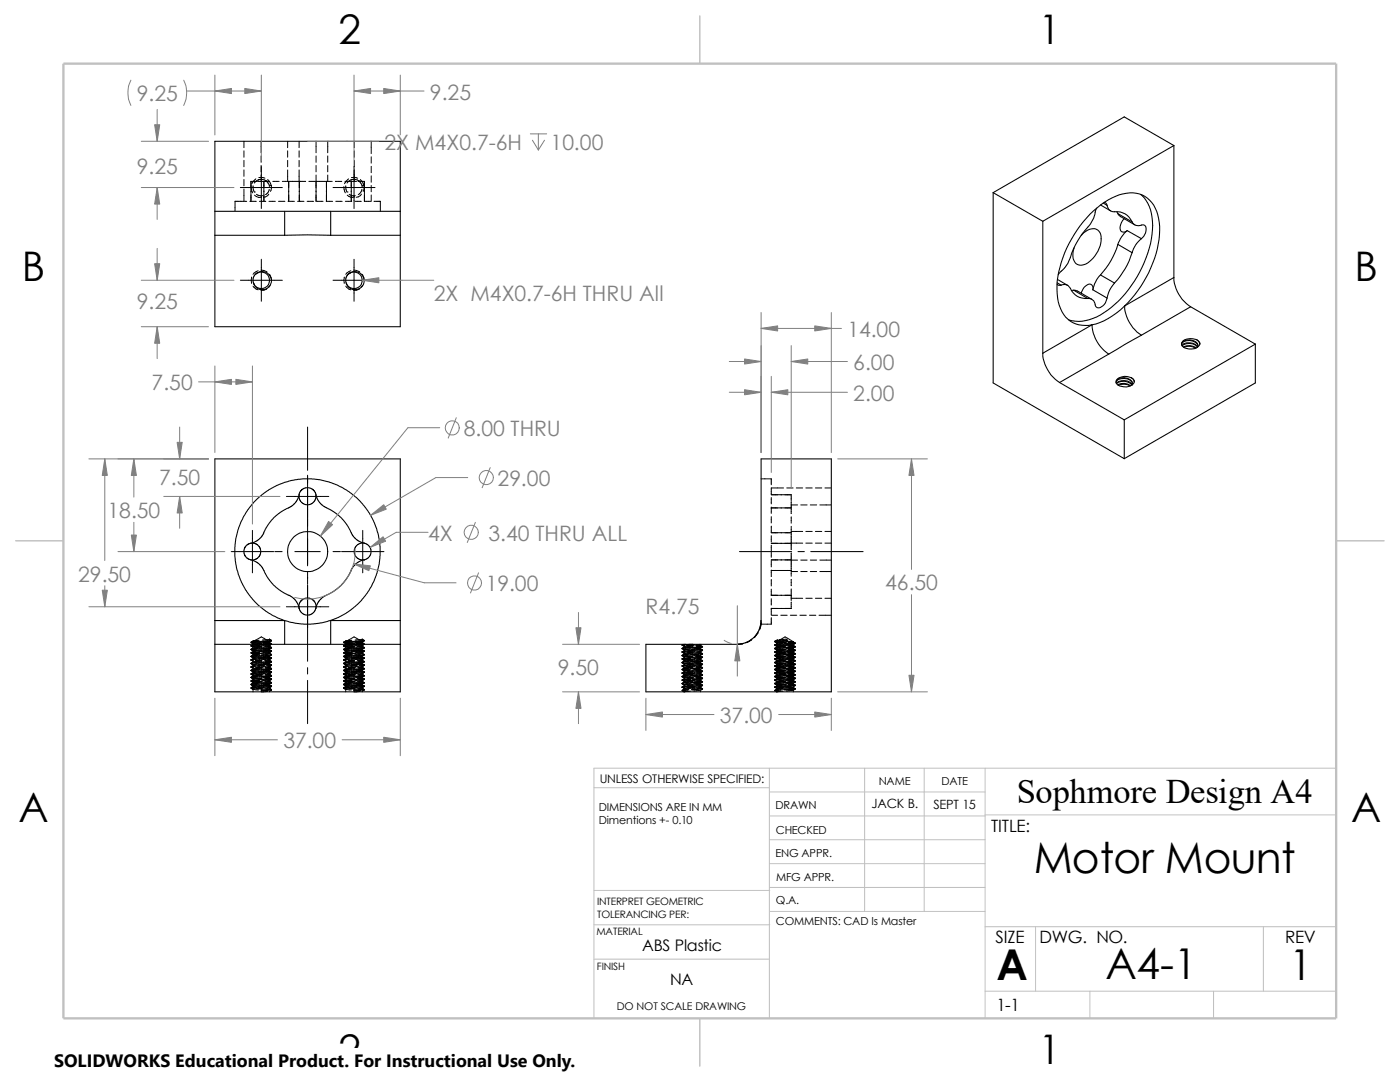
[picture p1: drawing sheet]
<svg xmlns="http://www.w3.org/2000/svg" width="279mm" height="216mm" viewBox="0 0 279 216" stroke-linecap="round" stroke-linejoin="round" font-family="sans-serif">
<defs><g id="words">
<g font-size="8.5">
<text x="206.3" y="174.1">Motor Mount</text>
<text x="198.8" y="195.5">A</text>
<text x="220.6" y="195.3">A4-1</text>
<text x="257.3" y="195.5">1</text>
</g>
<g font-size="8.1">
<text x="67.6" y="8.8">2</text>
<text x="207.3" y="8.8">1</text>
<text x="4.4" y="56.1">B</text>
<text x="270.3" y="56.1">B</text>
<text x="3.7" y="164.1">A</text>
<text x="269.6" y="164.1">A</text>
<text x="67.6" y="212.3">2</text>
<text x="207.3" y="212.3">1</text>
</g>
<text font-size="6.9" x="202.9" y="160.1">Sophmore Design A4</text>
<g font-size="4.2" fill="#808080">
<text x="27.3" y="20.2">9.25</text>
<text x="85.8" y="19.9">9.25</text>
<text x="76.7" y="29.8">2X M4X0.7-6H</text>
<text x="109.9" y="29.8">10.00</text>
<text x="27.3" y="34.8">9.25</text>
<text x="27.3" y="61.7">9.25</text>
<text x="86.6" y="60.1">2X M4X0.7-6H THRU All</text>
<text x="169.1" y="67.2">14.00</text>
<text x="30.3" y="77.9">7.50</text>
<text x="170.3" y="73.8">6.00</text>
<text x="170.3" y="79.9">2.00</text>
<text x="92.5" y="87">8.00 THRU</text>
<text x="31.7" y="96.8">7.50</text>
<text x="99.3" y="96.9">29.00</text>
<text x="21.5" y="103.4">18.50</text>
<text x="85.4" y="107.9">4X</text>
<text x="97.5" y="107.9">3.40 THRU ALL</text>
<text x="15.6" y="116">29.50</text>
<text x="96.9" y="117.9">19.00</text>
<text x="176.6" y="117.8">46.50</text>
<text x="128.9" y="122.5">R4.75</text>
<text x="111.3" y="134.7">9.50</text>
<text x="56.5" y="149.3">37.00</text>
<text x="143.7" y="144.3">37.00</text>
</g>
<text font-size="3.6" x="10.8" y="213">SOLIDWORKS Educational Product. For Instructional Use Only.</text>
<g font-size="3.4">
<text x="197.8" y="166">TITLE:</text>
<text x="198.7" y="188.1">SIZE</text>
<text x="207.5" y="188.1">DWG. NO.</text>
<text x="256.5" y="188.2">REV</text>
<text x="198.8" y="201.7">1-1</text>
</g>
<g font-size="3.2">
<text x="128.1" y="189.8">ABS Plastic</text>
<text x="133.7" y="196.6">NA</text>
</g>
<g font-size="2.5">
<text x="173.9" y="161.3">JACK B.</text>
<text x="186.3" y="161.4">SEPT 15</text>
</g>
<text font-size="2.4" x="119.7" y="156.2">UNLESS OTHERWISE SPECIFIED:</text>
<g font-size="2.2">
<text x="119.5" y="161.8">DIMENSIONS ARE IN MM</text>
<text x="154.8" y="161.5">DRAWN</text>
<text x="175.4" y="156.7">NAME</text>
<text x="187.9" y="156.7">DATE</text>
<text x="119.5" y="164.4">Dimentions +- 0.10</text>
<text x="154.8" y="166.3">CHECKED</text>
<text x="154.8" y="171">ENG APPR.</text>
<text x="154.9" y="175.7">MFG APPR.</text>
<text x="154.9" y="180.5">Q.A.</text>
<text x="154.9" y="184.7">COMMENTS: CAD Is Master</text>
</g>
<text font-size="2.1" x="123.1" y="201.6">DO NOT SCALE DRAWING</text>
<g font-size="2">
<text x="119.2" y="180.6">INTERPRET GEOMETRIC</text>
<text x="119.2" y="183.1">TOLERANCING PER:</text>
<text x="119" y="186.6">MATERIAL</text>
<text x="119.1" y="193.5">FINISH</text>
</g>
</g></defs>
<g fill="none" stroke="#c0c0c0" stroke-width=".2">
<path d="M118.5 157.2h35M153.5 153.3v49.9M153.5 158h43.1M172.6 153.3v28.6M184.4 153.3v28.6M196.6 153.3v49.9M266.7 153.3h-148.2v49.9M118.5 177.7h35.1M153.5 167.6h43.1M153.5 162.8h43.1M153.5 172.3h43.1M153.5 177.1h43.1"/>
<path d="M196.6 162.6h70.1M118.5 191.4h35M118.5 184.5h35.1M153.6 181.9h43M196.6 197.8h70.1M196.6 184.9h70.1M206.7 184.9v12.9M217.5 197.8v5.4M242.2 197.8v5.4M252.1 184.9v12.9"/>
</g>
<path d="M139.7 3.2v9.5M3.1 107.9h9.6M266.7 107.9h9.5M139.7 203.2v9.5" fill="none" stroke="#c0c0c0" stroke-width=".21"/>
<path d="M12.7 12.7h254v190.5h-254z" fill="none" stroke="#c0c0c0" stroke-width=".47"/>
<g fill="none" stroke="#000" stroke-width=".2">
<path d="M48 37.4h8.3M48.7 28.2v1.3M48.7 30.1v1.3M48.7 32v1.3M48.7 33.9v1.3M48.7 35.8v1.3M48.7 37.7v2.5M50.1 37.3l.3 1.2M50.5 37.1l.3 1.2M50.8 38.3h.1M50.8 38.9l.8 .5h.4M51.1 35.7l-.9 1"/>
<path d="M51.2 38.8l.7 .3 .5-.1M51.3 36.2h-1.2v4M51.4 36.2h2.4M51.6 35.4l1.3 .2M52.1 28.2v2.3M52.1 31.1v1.3M52.1 33v1.3M52.1 34.9v1.3M52.2 33.2v8.4M52.7 36.2v4M53 36.1h.1M53 36.1a1.6 1.6 0 0 0-2.2 .4"/>
<path d="M53 36.1l.5 .4 .3 .6M53.4 35.9l.4 .3M53.6 38.7l-.2 .3-.8 .4M53.7 37.8l-.2 .6-.5 .4M53.8 37.1v.1M53.8 36.2l.3 .8M54.1 37l-.3 .1M54.1 37l.1 .5-.2 .7M54.1 37h.1M54.4 36.2h1.3M56.3 36.2h4.7M57.4 28.2v1.3"/>
<path d="M57.4 30.1v1.3M57.4 32v1.3M57.4 33.9v2.3M57.6 36.2v4M59.7 28.2v1.3M59.7 30.1v1.3M59.7 32v1.3M59.7 33.9v2.3M59.7 36.2v4M61.6 36.2h1.3M63.1 28.2v2.3M63.1 31.1v1.3"/>
<path d="M63.1 33v1.3M63.1 34.9v5.3M63.1 36.2h3.2M65.2 36.2v4M65.4 28.2v2.3M65.4 31.1v1.3M65.4 33v1.3M65.4 34.9v1.3M66.5 37.4h8.3M66.9 36.2h1.3M68.6 37.3l.3 1.2M68.8 36.2h2.4"/>
<path d="M69 37.1l.3 1.2M69.3 38.3h.1M69.3 38.9l.8 .5h.4M69.6 35.7l-.9 1M69.7 38.8l.7 .3 .5-.1M70.1 36.2v4M70.1 35.4l1.3 .2M70.3 35.8l-.3 .1M70.3 35.8l-.5 .2-.5 .5M70.3 35.8h.7l.5 .3M70.7 33.2v8.4M70.7 28.2v1.3"/>
<path d="M70.7 30.1v1.3M70.7 32v1.3M70.7 33.9v2.3M71.5 36.2h1.2v4h1.3M71.5 36.1h.1M71.5 36.1l.5 .4 .3 .6M71.9 35.9l.4 .3 .3 .8M72.1 38.7l-.2 .3-.8 .4M72.2 37.8l-.2 .6-.5 .4M72.3 37.1v.1M72.6 37l-.3 .1M72.6 37h.1"/>
<path d="M72.6 37l.1 .5-.2 .7M74.1 28.2v2.4M74.1 31.3v1.3M74.1 33.2v1.3M74.1 35.1v1.3M74.1 37v1.3M74.1 38.9v1.3M48 55.9h8.3M49.2 40.2h-2.3v2M49.9 40.2h1.2M50.2 55.3v1.2M50.5 57.1l.6 .6 .4 .1"/>
<path d="M50.6 56.4l.1 .3M51.4 54.4l-.4 .4M51.5 54l-1 .7M51.8 40.2h1.2M52.1 53.9l1.2 .4M52.2 51.7v8.4M53.3 57.6a1.31 1.31 0 0 1-1.2 .3M53.7 40.2h1.2M53.8 54.7l.4 1.2M53.9 57l-.3 .3M55.6 40.2h1.3M57.5 40.2h1.3"/>
<path d="M59.4 40.2h1.3M61.3 40.2h1.3M63.2 40.2h1.3M65.1 40.2h1.3M66.5 55.9h8.3M67 40.2h1.3M68.7 55.3v1.2M68.9 40.2h1.3M69 57.1l.6 .6 .4 .1M69.1 56.4l.1 .3M69.9 54.4l-.4 .4M70 54l-1 .7"/>
<path d="M70.6 53.9l1.2 .4M70.7 51.7v8.4M70.8 40.2h1.3M71.8 57.6a1.31 1.31 0 0 1-1.2 .3M72.3 54.7l.4 1.2M72.4 57l-.3 .3M74.6 40.2h1.3v2M57.1 99.1h8.5M61.4 85.2v8.7M61.4 94.8v18.1M151.9 95.5h2v1.2M153.9 99.3v1.2"/>
<path d="M153.9 98.7h4v1.2M156.4 97.4h-2.5v1.2M157 97.4h1.3M158.9 97.4h1.3M160.8 97.4h1.3M162.7 97.4h1.3M164.6 97.4h1.3M46.1 110.1h8.6M50.4 105.8v8.5M54.9 110.1h1.4M58.8 110.1h5.1M61.4 114.2v2.4"/>
<path d="M61.4 116.7v15.3M66.5 110.1h1.4M68.2 110.1h8.4M72.4 105.8v8.5M147.6 110.1h10.4M153.9 101.2v1.2M153.9 103.1v1.3M153.9 105v1.3M153.9 106.9v1.3M153.9 108.8v2.4M153.9 111.8v1.3M153.9 113.7v1.3"/>
<path d="M153.9 115.7v1.2M153.9 117.6v1.2M153.9 119.5v1.2M153.9 111.7h4v3.3M153.9 108.4h4M153.9 106.3h4M153.9 113.8h4M153.9 101.3h4M153.9 118.8h4M157.9 100.1v2.4M157.9 103.1v1.3M157.9 105v4.7"/>
<path d="M157.9 110.3v1.3M157.9 115.6v1.3M157.9 117.5v2.3M157.9 111.8h1.3M157.9 108.4h2.3M157.9 114h1.3M157.9 106h2.3M157.9 119.4h2.3M157.9 100.8h1.3M159.3 110.1h1.2M159.8 111.8h1.3M159.8 114h1.3"/>
<path d="M159.8 100.8h1.3M160.8 108.4h1.3M160.8 106h1.3M160.8 119.4h1.3M161.7 111.8h1.3M161.7 114h1.3M161.7 100.8h1.3M161.8 110.1h10.5M162.7 108.4h1.3M162.7 106h1.3M162.7 119.4h1.3M163.6 111.8h2.3"/>
<path d="M163.6 114h2.3M163.6 100.8h2.3M164.6 108.4h1.3M164.6 106h1.3M164.6 119.4h1.3M50.1 137.3l2.1 .1M50.1 135.9l2.1 .1M50.1 135.2l.2 .1M50.1 134.5h.1M50.1 134.5l2.4 .1M50.1 133.1h.1M50.1 133.1h.5"/>
<path d="M50.1 132.4l.8 .1M50.1 131.7h.1M50.1 128.9h.1M50.1 128.8l2.1 .2M50.1 136.6l1 .1M50.1 136.5l2.1 .2M50.1 133.8l.8 .1M50.1 131.6l.2 .1M50.1 130.2l2.4 .2M50.1 128.2l2.1 .1M50.1 129.6l.3 .1M50.1 137.3l.4 .1"/>
<path d="M50.1 137.3l.4 .2M50.1 131.7l.4 .4M50.1 131l.2 .1M50.1 129.6l.4 .2M50.1 128.9l.4 .3v.1M50.1 130.2l.4 .4v.1M50.1 128.2l2.2 .2M50.1 135.1l.1 .1M50.1 133.7l.1 .1M50.1 132.3l.1 .1M50.1 130.9l.1 .1M50.1 129.5l.1 .1"/>
<path d="M50.1 128.1l.1 .1M50.1 128.2l.4 .2M50.1 136.7l.4 .2M50.1 135.9l.4 .2M50.1 135.9l.2 .1M50.1 135.2l.4 .3M50.1 134.5l.4 .2M50.1 133.8l.4 .2M50.1 133.1l.4 .2M50.1 133.1l.2 .1M50.1 132.4l.4 .3M50.1 131l.4 .3"/>
<path d="M50.1 128.1v.1M50.1 128.8v.1M50.1 129.5v.1M50.1 130.9v.1M50.1 131.6v.1M50.1 132.3v.1M50.1 133.7v.1M50.1 135.1v.1M50.1 136.5v.1M50.1 133.8l.1 .1M50.2 131.1h.7M50.2 135.2l2 .1"/>
<path d="M50.2 133.8h.2M50.2 131h.2M50.2 129.6h.2M50.2 128.9l.7 .1M50.2 135.2h-.1M50.2 134.5l.2 .1M50.2 133.8h-.1M50.2 133.1l.2 .1M50.2 132.4h-.1M50.2 131.7l.2 .1M50.2 131h-.1M50.2 129.6h-.1"/>
<path d="M50.2 130.3l.9 .1M50.3 136.1h.2M50.4 134.6h.1M50.4 133.2h.1M50.4 131.8h.1M50.4 129.7h.1M50.4 136.5h-.2M50.4 133.8l1.8 .1M50.4 131l1.8 .1M50.4 129.6l1.8 .1M50.4 136.5l-.3 .1M50.4 133.3h.1"/>
<path d="M50.5 131.2h.1M50.5 137l-.3 .2 1.2-.1M50.5 136.1l.5 .1M50.5 135.6l-.3 .2 1.2-.1M50.5 135.4l.3 .1M50.5 134.7l.5 .1M50.5 134v.2l-.3 .2 1.2-.1M50.5 134l.3 .1M50.5 132.6l.3 .1M50.5 131.2l.4 .1M50.5 129.8l.4 .1M50.5 137.5l1.1 .2"/>
<path d="M50.5 136.8v.2l.2 .1M50.5 136.3h.1M50.5 132.3l-.3 .1M50.5 136.8l.3 .1M50.5 133.7l-.1 .1M50.5 130.9l-.1 .1M50.5 128.8l-.3 .1M50.5 128.1v-.2l1.1 .2M50.5 128.4v.2M50.5 129.8v.2l-.4 .2M50.5 131.2v.2l-.4 .2M50.5 132.6v.2l-.4 .2"/>
<path d="M50.5 133.3v.2l-.4 .2M50.5 134.7v.2l-.4 .2M50.5 135.4v.2M50.5 136.1v.2M50.5 137.5v.5M50.5 128.1h-.4M50.5 128.1h1.4M50.5 128.4l.4 .1M50.5 136.3l-.4 .2M50.5 132.1l-.4 .2M50.5 130.7l-.4 .2M50.5 129.3l-.4 .2"/>
<path d="M50.5 128.6l-.4 .2M50.5 128.1l1.7-1 1.6 1M50.5 137.5h.1M50.5 136.4l1.3 .1M50.5 135.6l1.2 .2M50.5 135h1.7l1.9-.1-.3 .2v.2M50.5 134.2l1.2 .2M50.5 133.6h1.3M50.5 132.8l1.3 .2M50.5 132.2h1.3M50.5 131.4l1.3 .2M50.5 130.7l1.3 .2"/>
<path d="M50.5 130l1.3 .2M50.5 129.3l1.2 .2M50.5 128.7l1.3 .1M50.5 133.3l.5 .1M50.6 132h.7M50.6 137.1h.1M50.6 130.6h.1M50.7 129.2h.6M50.7 128.6h-.2M50.7 128.4h-.2M50.7 137.1l1 .1M50.7 130.6h.6"/>
<path d="M50.7 137.1h.3M50.7 130.6l-.2 .1M50.7 128.4h.1M50.8 132.9l-.7 .2M50.9 132.4l1.3 .1M50.9 137.2l-.8 .1M50.9 131.7l1.3 .1M50.9 128.5l-.3 .1M51 135.3l1.2 .1M51 136.2l.7 .1M51 133.4l.8 .1M51 130.4h.5"/>
<path d="M51 134.8l.7 .1M51 129.7l1.3 .1M51.1 134.4l-.9 .1M51.1 133l-.9 .1M51.1 131.6l-.9 .1M51.1 129.5l-.7 .1M51.1 135.1l-.9 .1M51.1 128.5l.4 .1M51.1 137.5h1.3M51.1 134.6l1.2 .1-1.3 .1M51.1 133.2l1.2 .1-1.3 .1M51.1 131.8l1.2 .1-1 .1"/>
<path d="M51.1 136l.5 .1M51.2 132.2l-1.1 .1M51.2 131.5l-1.1 .1M51.3 129.7l-.8 .1M51.3 133.1l1.2 .1M51.3 131.1h.1M51.3 131.1l-.8 .1M51.3 132l.5 .1M51.3 130.6l.6 .1M51.3 129.2l.6 .1M51.4 132.5l-.9 .1M51.4 128.1l-1.2 .1"/>
<path d="M51.4 128l-.6 .1M51.4 135l-1.2 .1M51.4 133.9l-.9 .1M51.4 133.6l-1.2 .1M51.4 130.8l-1.2 .1M51.4 129.4l-1.2 .1M51.4 136.4l-1 .1M51.4 130.1l-1.2 .1M51.4 128.7l-1.3 .1M51.4 135.3l-.9 .1M51.4 135.6h1.3M51.5 134.2h1.1"/>
<path d="M51.5 136.7l-1 .1M51.5 132.8h1.1M51.5 131.4h1.1M51.6 133.9l1.2 .1M51.6 132.5l1.2 .1M51.6 131.1l1.2 .1M51.6 129l1.2 .1M51.6 130h1M51.6 128.6l1 .1M51.6 136.1h.1M51.7 134.9h.1M51.7 136.8h1.3"/>
<path d="M51.7 129.8l-1.2 .2M51.7 127.8l-1.2 .1-.4 .2M51.8 136.8l-1.3 .2M51.8 134l-1.3 .2M51.8 132.6l-1.3 .2M51.8 131.2l-1.3 .2M51.8 130.6h-.5M51.8 135.8h-1.4M51.8 131.4h1M51.8 130.1l-1.3 .1M51.9 128.1h.1M51.9 128.4l-1 .1"/>
<path d="M52 130h.8M52 128.7h.9M52.2 130.5l1.2 .1M52.2 128.9l-1.3 .2M52.2 136.4l-1.2 .1M52.2 130.3l-.9 .1M52.3 135.4l-1.3 .1M52.3 131.7l-1.3 .1M52.3 129.1l-1 .1M52.3 137.7l1.3 .1M52.3 136.3l1.3 .1M52.3 134.5l-1.3 .1"/>
<path d="M52.3 133.1l-1.3 .1M52.4 135.9l-2 .1M52.4 134.9l1.2 .1M52.4 129.8h1.7M52.4 137.3l-1.3 .1M52.4 133.6l-1.3 .1M52.4 133.5l1.3 .1M52.4 132.2l-1.3 .1M52.4 131.2h1.7M52.4 130.8l-1.3 .1M52.4 128.7l-1.3 .1M52.5 135.1l1.2 .2"/>
<path d="M52.5 137.2h1.3M52.5 136.5l.8 .1M52.5 135.8h1.3M52.5 133l.8 .1 .5-.1M52.5 134.4h1.3M52.5 133.7l1.2 .1M52.5 130.9l1.2 .1M52.5 132.3l1.2 .1M52.5 130.2h1.3M52.5 132.1l1.2 .1M52.5 131.6l1.2 .1M52.5 128.8h1.3"/>
<path d="M52.5 129.5l1.2 .1M52.5 130.7l1.3 .2M52.5 128.1l1.3 .1M52.5 128.4h1.6M52.5 129.3l1.3 .2M52.5 128.1h1.3M52.6 137l-.6 .1M52.7 132.8h.1M52.7 132.8l-1.3 .1M52.8 137.1l-1.2 .1M52.8 136.7l.8 .1M52.8 135.3l.8 .1"/>
<path d="M52.8 133.9l.8 .1M52.8 128.9h.9M52.8 137.5h1.3M52.8 136l1.3 .1M52.8 132.5l1.3 .2M52.8 131.8l1.3 .2M52.8 129l1.3 .2M52.9 136.4l1.2-.1-.3 .2M52.9 135.4l1.2 .2M52.9 130.3h.8M52.9 134.7l1.2 .1M52.9 136.1h.1"/>
<path d="M52.9 135.4h.1M52.9 133.3l1.2 .1M52.9 131.9l1.2 .1M52.9 131.7h.1M52.9 129.8l1 .1M52.9 129.1h.1M52.9 128.4l1.2 .2M53 134.5h.7M53 134.3l-1.3 .1M53 133.1h.7M53 129.4l-1.3 .1M53 132.9h-1.3"/>
<path d="M53 131.5h-1.3M53 135.9h.7M53 137.3h.7M53 137.5l.9 .1M53 133.6l1.1-.1-.3 .4 .4 .2M53 132.2l1.1-.1-.3 .4 .4 .2M53.2 131l-1.3 .1M53.2 130.5l1 .1M53.2 129.6l-1.3 .1M53.2 134.7l1 .1M53.2 133.3l1 .1M53.2 132.4l-1.2 .1"/>
<path d="M53.3 137.1l.5 .1M53.3 133.8l-1.3 .1M53.3 135.7l.5 .1M53.3 135.2l-1.2 .1M53.3 134.9l-1.3 .1M53.3 133.5l-1.3 .1M53.3 130.7l-1.3 .1M53.3 128.6l-.6 .1M53.3 136.6h.1M53.3 136.7l-.9 .1M53.3 133.9l-.9 .1M53.3 136.6l-1.2 .1"/>
<path d="M53.3 134.3l.5 .1M53.3 136.6l.4 .1M53.3 135.3l-.3 .1M53.4 137.4l-1.2 .1v.5h1.2M53.4 132.9l.4 .1M53.4 137.8h-1.2M53.4 131.5l.4 .1M53.5 130.1l.3 .1M53.5 129.2h.4M53.5 134.1l.7 .1M53.5 132.7l.7 .1M53.5 131.2l.7 .2"/>
<path d="M53.5 128.7l.3 .1M53.6 136.1l-2.6 .1M53.6 135.6h.1M53.6 136.4h.1M53.6 135.6l-1.3 .1M53.6 136.8l.5 .1M53.6 135.4l.5 .1M53.6 134l.5 .1M53.6 129.7l-.6 .1M53.6 136.9l.6 .1M53.6 127.6l-1.2 .1M53.7 132.5l-1.3 .1"/>
<path d="M53.7 132l-1.9 .2M53.7 131.1l-.7 .1M53.7 130.4l-1.1 .1M53.7 136.7h-.1M53.7 133.9h-.1M53.7 132.2h.1M53.7 130l-1.2 .1M53.8 128.3h.1M53.8 135.3h.1M53.8 129.5h.1M53.8 128.9h.1M53.8 135.3l.4 .2"/>
<path d="M53.8 128.9l.4 .3M53.8 127.6h.1M53.8 127.6l.3 .2M53.8 128.3l-.8 .1M53.8 137.3l.3 .3M53.8 128.3l.3 .2M53.8 136l-.8 .1M53.8 134.6l-.9 .1M53.8 133.2l-.9 .1M53.8 131.8l-.9 .1M53.8 129.5v.2l.4 .2M53.8 128.9l-.8 .2"/>
<path d="M53.8 136.5v.2l.4 .2M53.8 131.6l-.8 .1M53.8 136l.3 .2M53.8 134.6l.3 .2M53.8 135.3h-.2M53.8 133.2l.3 .1M53.8 131.8l.4 .2M53.8 127.6v.7M53.8 128.8v.1M53.8 130.2v.1l.3 .3M53.8 131.6v.2M53.8 133v.2"/>
<path d="M53.8 134.4v.2M53.8 135.8v.2M53.8 137.2v.2M53.8 137.9v.1M53.9 129.9l-1.2 .1M53.9 137.6l-1.7 .2M53.9 129.9h.2M53.9 129.2l-1.9 .2M53.9 133.4h.2M53.9 129.2h.2M53.9 130.6h.3M54 128.5l-.5 .1"/>
<path d="M54 137.1l-.2 .1M54 135.7l-.2 .1M54 128.5l.1 .1M54.1 130.6h.1M54.1 127.9l-2.1 .2M54.1 132h.1M54.1 129.2h.1M54.1 130.6l.1 .1M54.1 129.2l.1 .1M54.1 127.9l-.4 .2-2.3 .2M54.1 128.6l-1.1 .1M54.1 130.7l-.3 .4 .4 .2"/>
<path d="M54.1 132.8l-.3 .2M54.1 131.4l-.3 .2M54.1 127.8l-.3 .3M54.1 137l-.1 .1M54.1 135.6l-.1 .1M54.1 134.2l-.3 .2M54.1 130l-.3 .2M54.1 129.3l-.3 .2M54.1 128.6l-.3 .2M54.1 137.7l-.3 .2M54.2 136.9l-2 .2-.8-.2M54.2 136.2l-2.2 .2"/>
<path d="M54.2 134.1l-2.2 .1M54.2 134.2h-.6M54.2 132.8h-.6M54.2 131.4h-.6M54.2 137.7h-.2M54.2 137.6h-.3M54.2 137l-.7 .1M54.2 135.5l-2.2 .2M54.2 132.7l-1 .1M54.2 131.3l-1.5 .1M54.2 130.7l-1.2 .1M54.2 129.3h-.6"/>
<path d="M54.2 137.6v.1M54.2 134.8h-.1M54.2 133.4h-.1M54.2 132h-.1M54.2 129.9h-.1M54.2 136.2h-.1M54.2 127.8l-2.2 .2M54.2 127.8l-.1 .1M54.2 136.2l-.4 .3M54.2 137.7l-.4 .2M54.2 127.8v.1M54.2 129.2v.1"/>
<path d="M54.2 130.6v.1M54.2 131.3v.1M54.2 132.7v.1M54.2 134.1v.1M54.2 135.5v.1M54.2 136.9v.1M54.2 135.6l-.2 .1M54.2 137l-.2 .1M57.1 121.1h8.5M61.4 133.2v1.3M61.4 135.8v8.6M68.6 137.3l2.1 .1"/>
<path d="M68.6 135.9l2.1 .1M68.6 135.2l.2 .1M68.6 134.5h.1M68.6 134.5l2.4 .1M68.6 133.1h.1M68.6 133.1h.5M68.6 132.4l.8 .1M68.6 131.7h.1M68.6 128.9h.1M68.6 128.8l2.1 .2M68.6 136.6l1 .1M68.6 136.5l2.1 .2"/>
<path d="M68.6 135.1l.1 .1M68.6 133.8l.8 .1M68.6 133.7l.1 .1M68.6 132.3l.1 .1M68.6 131.6l.2 .1M68.6 130.9l.1 .1M68.6 130.2l2.4 .2M68.6 129.6l.3 .1M68.6 129.5l.1 .1M68.6 137.3l.4 .1M68.6 131.7l.4 .4M68.6 137.3l.4 .2"/>
<path d="M68.6 131l.2 .1M68.6 129.6l.4 .2M68.6 128.9l.4 .3v.1M68.6 130.2l.4 .4v.1M68.6 133.1l.4 .2v.2l-.4 .2M68.6 128.2l2.2 .2M68.6 128.2l1.7 .1M68.6 128.1l.1 .1M68.6 128.2l.4 .2M68.6 128.1v.1M68.6 128.8v.1M68.6 129.5v.1"/>
<path d="M68.6 130.9v.1M68.6 131.6v.1M68.6 132.3v.1M68.6 133.7v.1M68.6 135.1v.1M68.6 136.5v.1M68.6 136.7l.4 .2M68.6 135.9l.4 .2M68.6 135.2l.4 .3M68.6 134.5l.4 .2M68.6 133.8l.4 .3M68.6 133.1l.2 .1"/>
<path d="M68.6 132.4l.4 .3M68.6 131l.4 .3M68.6 133.8l.1 .1M68.7 131.1h.7M68.7 135.2l2 .1M68.7 133.8h.2M68.7 133.8h-.1M68.7 131h.2M68.7 129.6h.2M68.7 128.9l.7 .1M68.7 133.1l.2 .1M68.7 135.2h-.1"/>
<path d="M68.7 134.5l.2 .1M68.7 132.4h-.1M68.7 131.7l.2 .1M68.7 131h-.1M68.7 129.6h-.1M68.7 130.3l.9 .1M68.9 134.6h.1M68.9 133.2h.1M68.9 131.8h.1M68.9 129.7h.1M68.9 136.5h-.2M68.9 133.8l1.8 .1"/>
<path d="M68.9 131l1.8 .1M68.9 129.6l1.8 .1M68.9 136.5l-.3 .1M69 134l.3 .1M69 131.2h.1M69 136.1l1.2 .2M69 132.6l.3 .1M69 135.4l.3 .1M69 134.7l1.2 .2M69 131.2l.4 .1M69 129.8l.4 .1M69 128.1v-.2l1.1 .2"/>
<path d="M69 137.5l1.1 .2M69 136.8v.2l.2 .1M69 136.3h.1M69 132.3l-.3 .1M69 136.8l.3 .1M69 128.8l-.3 .1M69 133.7l-.1 .1M69 130.9l-.1 .1M69 128.4v.2M69 129.8v.2l-.4 .2M69 131.2v.2l-.4 .2M69 132.6v.2l-.4 .2"/>
<path d="M69 134.7v.2l-.4 .2M69 135.4v.2M69 136.1v.2M69 137.5v.5M69 128.1h-.4M69 128.1h1.4M69 128.1l1.7-1 1.6 1h-1.3M69 128.4l.4 .1M69 136.3l-.4 .2M69 135.6l-.4 .2M69 132.1l-.4 .2M69 130.7l-.4 .2"/>
<path d="M69 129.3l-.4 .2M69 128.6l-.4 .2M69 137l-.4 .2M69 137.5h.1M69 136.4l1.3 .1M69 135.6l1.2 .2M69 135h1.7l1.9-.1-.3 .2M69 134.2l1.2 .2M69 133.6h1.3M69 132.8l1.3 .2M69 132.2h1.3M69 131.4l1.3 .2"/>
<path d="M69 130.7l1.3 .2M69 130l1.3 .2M69 129.3l1.2 .2M69 128.7l1.3 .1M69 133.3l1.3 .2M69.1 137.1h.1M69.1 132h.7M69.1 130.6h.1M69.2 129.2h.6M69.2 137.1l1 .1M69.2 130.6l-.2 .1M69.2 130.6h.6"/>
<path d="M69.3 132.9l-.7 .2M69.4 132.4l1.3 .1M69.4 129.1h.1M69.4 128.5l-.4 .1M69.4 137.2l-.8 .1M69.4 131.7l1.3 .1M69.5 135.3l1.2 .1M69.5 130.4h.5M69.5 129.7l1.3 .1M69.6 134.4l-.9 .1M69.6 133l-.9 .1M69.6 131.6l-.9 .1"/>
<path d="M69.6 129.5l-.7 .1M69.6 135.1l-.9 .1M69.6 128.5l.4 .1M69.6 137.5h1.3M69.6 134.6l1.2 .1-1.3 .1M69.6 133.2l1.2 .1-1.3 .1M69.6 131.8l1.2 .1-1 .1M69.6 136l.5 .1M69.7 132.2l-1.1 .1M69.7 131.5l-1.1 .1M69.8 129.7l-.8 .1M69.8 133.1l1.2 .1"/>
<path d="M69.8 131.1h.1M69.8 131.1l-.8 .1M69.8 132l.5 .1M69.8 130.6l.6 .1M69.8 129.2l.6 .1M69.8 132.5l-.8 .1M69.8 128.1l-1.1 .1M69.8 128l-.5 .1M69.9 137.1l-1.2 .1M69.9 135.7l-1.2 .1M69.9 135l-1.2 .1M69.9 134.3l-1.2 .1"/>
<path d="M69.9 133.9l-.9 .1v.2l-.4 .2M69.9 133.6l-1.2 .1M69.9 130.8l-1.2 .1M69.9 129.4l-1.2 .1M69.9 136.4l-1 .1M69.9 130.1l-1.2 .1M69.9 128.7l-1.3 .1M69.9 135.3l-.9 .1M69.9 135.6h1.3M70 136.7l-1 .1M70 134.2h1.1M70 132.8h1.1"/>
<path d="M70 131.4h1.1M70.1 133.9l1.2 .1M70.1 132.5l1.2 .1M70.1 131.1l1.2 .1M70.1 129l1.2 .1M70.1 130h1M70.1 128.6l1 .1M70.1 136.1h.1M70.2 134.9h.1M70.2 136.8h1.3M70.2 130.6h-.4M70.2 130.6h.1"/>
<path d="M70.2 129.8l-1.2 .2M70.2 128.3l-1.2 .1M70.2 127.8l-1.2 .1-.4 .2M70.3 136.8l-1.3 .2M70.3 134l-1.3 .2M70.3 132.6l-1.3 .2M70.3 131.2l-1.3 .2M70.3 128.3h.4M70.3 135.8h-1.4M70.3 131.4h1M70.3 130.1l-1.3 .1M70.4 128.1h.1"/>
<path d="M70.4 128.4l-1 .1M70.5 134.2h.7M70.5 130h.8M70.5 128.7h.9M70.7 130.5l1.2 .1M70.7 128.9l-1.2 .2M70.7 136.4l-1.2 .1M70.7 130.3l-.9 .1M70.8 135.4l-1.3 .1M70.8 131.7l-1.3 .1M70.8 129.1l-1 .1M70.8 137.7l1.3 .1"/>
<path d="M70.8 136.3l1.3 .1M70.8 134.5l-1.3 .1M70.8 133.1l-1.3 .1M70.9 135.9l-2 .1M70.9 134.9l1.2 .1M70.9 129.8h1.7M70.9 133.6l-1.3 .1M70.9 133.5l1.3 .1M70.9 132.2l-1.3 .1M70.9 131.2h1.7M70.9 130.8l-1.3 .1M70.9 128.7l-1.3 .1"/>
<path d="M70.9 137.3l-1.3 .1M71 137.2h1.2M71 136.5l.8 .1M71 135.8h1.2M71 135.1l1.2 .2M71 134.4h1.2M71 133.7l1.2 .1M71 133h1.2M71 132.3l1.2 .1M71 132.1l1.2 .1M71 131.6l1.2 .1M71 130.9l1.2 .1"/>
<path d="M71 130.2h1.2M71 129.5l1.2 .1M71 128.8h1.2M71 130.7l1.3 .2M71 128.4h1.6M71 128.1l1.3 .1M71 129.3l1.3 .2M71.1 137l-.6 .1M71.2 132.8h.1M71.2 132.8l-1.3 .1M71.3 137.1l-1.2 .1M71.3 136.7l.8 .1"/>
<path d="M71.3 135.3l.8 .1M71.3 133.9l.8 .1M71.3 128.9h.9M71.3 137.5h1.3M71.3 136l1.3 .1M71.3 132.5l1.3 .2M71.3 131.8l1.3 .2M71.3 129l1.3 .2M71.4 130.3h.7l.5 .3M71.4 136.4l1.2-.1-.3 .4M71.4 135.4l1.2 .2M71.4 134.7l1.2 .1"/>
<path d="M71.4 133.3l1.2 .1M71.4 131.9l1.2 .1M71.4 129.8l1 .1M71.4 128.4l1.2 .2M71.5 134.5h.7M71.5 134.3l-1.3 .1M71.5 133.1h.7M71.5 129.4l-1.3 .1M71.5 132.9h-1.3M71.5 131.5h-1.3M71.5 135.9h.7M71.5 137.3h.7"/>
<path d="M71.5 137.5l.9 .1M71.5 133.6l1.1-.1-.3 .2M71.5 132.2l1.1-.1-.3 .2M71.7 131l-1.3 .1M71.7 130.5l1 .1M71.7 129.6l-1.3 .1M71.7 134.7l1 .1M71.7 133.3h.9M71.7 132.4l-1.2 .1M71.8 137.1l.5 .1M71.8 133.8l-1.3 .1M71.8 135.7l.5 .1"/>
<path d="M71.8 135.2l-1.2 .1M71.8 134.9l-1.3 .1M71.8 133.5l-1.3 .1M71.8 130.7l-1.3 .1M71.8 128.6l-.6 .1M71.8 136.6h.1M71.8 136.7l-.9 .1M71.8 136.6l.9 .3M71.8 135.3l-.4 .1M71.8 133.9l-.9 .1M71.8 136.6l-1.2 .1M71.8 134.3l.5 .1"/>
<path d="M71.9 137.4l-1.2 .1v.5h1.2M71.9 132.9l.4 .1M71.9 137.8h-1.2M71.9 131.5l.4 .1M72 131.2l.7 .2M72 130.1l.3 .1M72 129.2h.4M72 134.1l.7 .1M72 132.7l.7 .1M72 128.7l.3 .1M72 128.6h.6M72.1 136.1l-2.6 .1"/>
<path d="M72.1 135.6h.1M72.1 136.4h.1M72.1 128.1h.1M72.1 135.6l-1.3 .1M72.1 136.8l.5 .1M72.1 135.4l.5 .1M72.1 134l.5 .1M72.1 128.1l-1.2 .1M72.1 129.7l-.6 .1M72.1 136.9l.6 .1M72.1 127.6l-1.2 .1M72.2 137.3h.1"/>
<path d="M72.2 136.7h-.1M72.2 133.9h-.1M72.2 132.5l-1.3 .1M72.2 132l-1.9 .2M72.2 131.1l-.7 .1M72.2 130.4l-1.1 .1M72.2 132.2h.1M72.2 137.2h.1M72.2 135.8h.1M72.2 134.4h.1M72.2 131.6l-.8 .1M72.2 130l-1.2 .1"/>
<path d="M72.3 128.3h.1M72.3 135.9v.1M72.3 135.3h.1M72.3 134.5v.1M72.3 133.1v.1M72.3 131.7v.1M72.3 129.7l.4 .2M72.3 128.9h.1M72.3 135.3l.4 .2M72.3 133.9l.4 .2M72.3 133.1l.4 .3M72.3 132.5l.4 .2"/>
<path d="M72.3 131.7l.4 .3M72.3 131.1l.4 .2M72.3 128.9l.4 .3M72.3 128.3l-.8 .1M72.3 127.6v.7M72.3 127.6l.3 .2M72.3 127.6v.5l.3-.3M72.3 135.9l.3 .3M72.3 134.5l.3 .3M72.3 137.3l.3 .3M72.3 128.3l.3 .2M72.3 136l-.9 .1"/>
<path d="M72.3 135.3h-.2M72.3 134.6l-.9 .1M72.3 133.2l-.9 .1M72.3 131.8l-.9 .1M72.3 128.9l-.9 .2M72.3 133h-.1M72.3 131.6h-.1M72.3 130.2h-.1M72.3 128.8h-.1M72.3 128.8v.1M72.3 129.5v.2M72.3 130.2v.1"/>
<path d="M72.3 130.9v.2M72.3 131.6v.2M72.3 132.3v.2M72.3 133v.2M72.3 133.7v.2M72.3 134.4v.2M72.3 135.1v.2M72.3 135.8v.2M72.3 137.2v.2M72.4 129.9l-1.2 .1M72.4 137.6l-1.7 .2M72.4 129.9h.2"/>
<path d="M72.4 129.2l-1.9 .2M72.4 133.4h.2M72.4 130.6h.3M72.5 137.1l-.2 .1M72.5 135.7l-.2 .1M72.5 128.7l-.2 .1M72.6 130.6l.1 .1M72.6 134.2h-.5M72.6 132.8h-.5M72.6 132h.1M72.6 131.4h-.5M72.6 129.2h.1"/>
<path d="M72.6 129.2h-.2M72.6 129.2l.1 .1M72.6 127.9l-.4 .2M72.6 129.3l-.3 .2M72.6 128.6l-1.1 .1M72.6 137l-.1 .1M72.6 135.6l-.1 .1M72.6 130.7l-.3 .2M72.6 130l-.3 .2M72.6 128.6l-.3 .2M72.6 137.7l-.3 .3M72.7 136.9l-2 .2-.8-.2"/>
<path d="M72.7 136.2l-2.2 .2M72.7 137.7h-.2M72.7 137.6h-.3M72.7 137.6v.1M72.7 137l-.7 .1M72.7 136.2h-.1M72.7 135.5l-2.2 .2M72.7 134.8h-.1M72.7 134.1l-1.5 .1M72.7 133.4h-.1M72.7 132.7l-1 .1M72.7 131.3l-1.5 .1"/>
<path d="M72.7 130.7l-1.2 .1M72.7 129.9h-.1M72.7 129.3h-.6M72.7 134.2l-.4 .2M72.7 132.8l-.4 .2M72.7 132h-.1M72.7 131.4l-.4 .2M72.7 127.8l-2.2 .3M72.7 127.8l-2.2 .2M72.7 127.8v.1M72.7 129.2v.1M72.7 130.6v.1"/>
<path d="M72.7 131.3v.1M72.7 132.7v.1M72.7 134.1v.1M72.7 135.5v.1M72.7 136.2l-.4 .3M72.7 136.9v.1M72.7 137.7l-.4 .2M72.7 135.6l-.2 .1M72.7 137l-.2 .1M136.1 137.2h.1M136.1 135.7l.5 .2M136.1 134.4h.1"/>
<path d="M136.1 134.2l.2 .1M136.1 132.8l.2 .1M136.1 132.2l.8 .1M136.1 131.4l.5 .4M136.1 131.4l.2 .1M136.1 130.9l.6 .2M136.1 130l.2 .1M136.1 129.4l.1 .1M136.1 129.4l.8 .1M136.1 128.7h.6M136.1 137.1h.2M136.1 133.6h.2"/>
<path d="M136.1 130.8h.2M136.1 136.4l.1 .1M136.1 135l.1 .1M136.1 132.9l.1 .1M136.1 130.9h.1M136.1 130.1l.1 .1M136.1 128.7h.1M136.1 130v.1M136.1 130.8v.1M136.1 132.2h.1M136.1 132.8v.1M136.1 133.6a.94 .94 0 0 0 1.2 .1"/>
<path d="M136.1 134.2v.2M136.1 135h.1M136.1 136.4h.1M136.1 137.1v.1M136.1 137.8h.1M136.1 128.7l.1 .1M136.1 137.8l.4 .2M136.1 134.2l.1 .1M136.1 132.8l.1 .1M136.1 131.4l.1 .1M136.1 130l.1 .1M136.2 130.9h.1"/>
<path d="M136.2 137.2l.4 .1M136.2 137.2h.5M136.2 136.5l.5 .2M136.2 136.5l1 .1M136.2 135.1h.3M136.2 134.4l.4 .1M136.2 133l.4 .1M136.2 133h.2M136.2 130.2l.4 .1v.3M136.2 128.8l.4 .1M136.2 136.4h.1M136.2 134.4l.9 .1"/>
<path d="M136.2 130.2h.6M136.2 129.5l.5 .2M136.2 129.5l1.2 .1M136.2 135.1l.4 .2 .7-.2M136.2 136.4h-.1M136.2 135h-.1M136.2 132.2h-.1M136.2 128.8h.2M136.2 136.3l-.1 .1M136.2 134.9l-.1 .1M136.2 133.5l-.1 .1M136.2 132.1l-.1 .1"/>
<path d="M136.2 129.3l-.1 .1M136.2 137l-.1 .1M136.2 135.6l-.1 .1M136.2 130.7l-.1 .1M136.2 132.2l.5 .3M136.3 131.6l1.2 .1M136.4 128.6l-.2 .1M136.4 128.8h.1M136.4 133.7l1.3 .1M136.4 134.3l-.3 .1M136.4 134.2v.1M136.5 136.7h.1"/>
<path d="M136.5 135.3h.1M136.5 136h.2M136.5 135.3h.2M136.5 134.6h.2M136.5 133.2h.2M136.5 132.5h.2M136.5 131.8h.2M136.5 131.1h.1M136.5 130.3l1.1 .2M136.5 129.7h.2M136.5 132.2h-.3M136.5 131.8v.2l.2-.1"/>
<path d="M136.5 137.4h.2M136.5 136.7h.2M136.5 133.9h.2M136.5 133.9h.1M136.5 130.3h.2M136.5 128.9l.1 .1M136.5 128.9h.1M136.5 128.9v.3l.2-.1M136.5 129.7v.1M136.5 130.3v.3l.2-.1M136.5 131.1v.1M136.5 132.5v.1"/>
<path d="M136.5 133.2v.1M136.5 133.9v.1M136.5 134.6v.1M136.5 135.3v.1M136.5 136v.1M136.5 136.7v.1M136.5 137.4v.6M136.5 131.7h.1M136.6 133.9h.1M136.6 136.2l1.2 .1M136.6 136l.9 .1M136.6 135.8l1.2 .1"/>
<path d="M136.6 135.5l1.2 .1M136.6 134.1l1.2 .1M136.6 133.3l-.4 .2M136.6 133.2l.9 .1M136.6 132.7l1.2 .1M136.6 131.3l1.2 .1M136.6 130.6l-.4 .1M136.6 130.6l1.2 .1M136.6 129.2l-.4 .1M136.6 129.2h1.9M136.6 129l1 .1M136.6 135.5l-.4 .1"/>
<path d="M136.6 134.1l-.4 .1M136.6 132.7l-.4 .1M136.6 132.5h.1M136.6 131.3l-.4 .1M136.6 136.9l-.4 .1M136.6 133.3l1.2 .2M136.6 137.3l-.1 .1M136.6 135.9l-.1 .1M136.6 133.1v.1M136.6 134.5l-.1 .1M136.6 133.1l-.1 .1M136.6 131.7l-.1 .1"/>
<path d="M136.6 129h.1M136.6 136.9h.4M136.6 135.9v.1M136.6 134.5v.1M136.6 137.3v.1M136.6 132l1.2 .1M136.6 128.9v.3M136.6 129.3h-.4M136.7 136.8l-.1 .1M136.7 135.4l-.1 .1M136.7 134.7l1.1 .2M136.7 134l-.1 .1"/>
<path d="M136.7 133.3h-.1M136.7 132.6l-.1 .1M136.7 131.9l-.5 .2M136.7 137.5l-.5 .3M136.7 136.1l-.5 .2M136.7 131.2l-.1 .1M136.7 129.8l-.1 .1M136.7 134.6h-.1l.9 .1M136.7 131.8h-.1l.9 .1M136.7 134.7l-.5 .2M136.7 130l-.6 .1M136.7 137.4h-.1l.4 .1"/>
<path d="M136.7 131.7h-.1M136.7 134.5h.1M136.7 133.1h.1M136.7 137.3h.1M136.7 135.9h.1M136.7 128.6h.1M136.7 137.3h-.1M136.7 135.9h-.1M136.7 134.5h-.1M136.7 133.1h-.1M136.7 128.6l-.5 .1M136.8 137l-.7 .2"/>
<path d="M136.8 130.9l1.3 .1M136.9 137.2h1.3M136.9 136.4l1.3 .1M136.9 135.8h1.3M136.9 135l.8 .1M136.9 134.4l1.3 .1M136.9 133.6l.8 .1M136.9 132.2l1.3 .1M136.9 130.9h1.3M136.9 134.9l-.7 .1M136.9 132.9l1.3 .2M136.9 130.1l1.3 .1"/>
<path d="M136.9 128.7l1.3 .1M136.9 131.5l.7 .1M137 137.5h-.4l-.5 .3M137 137.5h.5M137 133.1h1.3M137 136.7h.3M137 135.3h.3M137 133.9h.3M137 128.8l1.3 .1M137.1 132.8l-1 .1M137.2 136.2h.1M137.2 134.8h.1"/>
<path d="M137.2 133.4h.1M137.2 129.9h.1M137.2 136.2l-1 .1M137.2 135.5l-1 .1M137.2 135.2h1.2M137.2 134.8l-1 .1M137.2 134.1l-1 .1M137.2 133.4l-1 .1M137.2 132.7l-1 .1M137.2 132l-1 .1M137.2 131.3l-1 .1M137.2 136.7l.1 .1"/>
<path d="M137.2 135.3l.1 .1M137.2 132h.1M137.2 136.9h.1M137.2 129.9l-1 .1M137.2 132.5l1.3 .1M137.2 130.6l-1 .1M137.2 133.9l.1 .1M137.2 131.1l1.3 .1M137.3 130.3h.1M137.3 130.7l-1.2 .2M137.3 129.8h.1M137.3 136.8h1.1"/>
<path d="M137.3 135.4h1.1M137.3 134h1.2M137.3 132.3l-.8 .2M137.3 130.9l-.8 .2M137.3 129.8h1.3M137.3 131.6h.9M137.3 129.2l.4 .1M137.4 137.6l-1.3 .2M137.4 137.7l-1.3 .1M137.4 130.3h.9M137.5 128.6h2.3M137.5 129.5h.1"/>
<path d="M137.5 135.6l-1.4 .1M137.6 129.5l-1.1 .2M137.6 134.9h.1M137.6 132.4h.1M137.6 135.1h.6M137.6 133.7h.6M137.6 132.4l1.2 .1M137.6 129.5l1.2 .1M137.7 137h-1.5M137.7 133.5l-1.3 .1M137.7 135.1h.1M137.8 136.5l-1.2 .2"/>
<path d="M137.8 137.4l-.8 .1M137.8 137.9l-1.3 .1M137.8 136.2l2.4-.2-.4 .3M137.8 130l-1.3-.1-.3 .1M137.9 131.4h-1.3M137.9 136.6l1.2 .1M138 129.6l1.2 .1M138 129.3h-1.2M138.1 136.1l1.1 .1 .8-.1M138.1 137.5l1.2 .1M138.1 134.7l1.3 .1M138.1 136.3h-1.2"/>
<path d="M138.1 131.7h.1M138.2 133.3l1.1 .1M138.2 132h1.1M138.2 131.7l1.2 .1M138.2 128.9l-1.2 .1M138.2 130.6h1.3M138.2 129.5h1.5M138.3 129.2h1M138.3 128.6l-2.2 .1M138.3 135.9l-1.3 .1M138.3 135.3h-1M138.3 134.5l-1.3 .1"/>
<path d="M138.3 134.2h-1.3M138.3 133.1l-1.3 .1M138.3 132.4l-1.3 .1M138.3 131.7l-1.3 .1M138.3 131l-1.3 .1M138.3 129.6l-1.3 .1M138.3 136.7h-1M138.4 132l-1.2 .1M138.5 137l1.2 .2M138.5 136.3l.8 .1M138.5 135.9l1.2 .1M138.5 135.6l1.2 .2"/>
<path d="M138.5 134.9l.8 .1M138.5 134.2l1.2 .2M138.5 133.5l.8 .1M138.5 132.8h1.3M138.5 132.1l.8 .1M138.5 131.4h1.3M138.5 130h1.3M138.5 129.3l1 .1M138.5 130.7l.8 .1M138.5 128.8l-1.3 .1M138.6 130.2l-1.3 .1M138.6 129.9l-1.3 .1"/>
<path d="M138.6 132.9l-1.3 .1M138.6 131.5l-.9 .1M138.6 134.3l-1.2 .1M138.7 130.3h.1M138.7 137.1l-1.3 .1M138.7 135.7l-1.3 .1M138.7 137.6l-.7 .1M138.7 130.3l-1.7 .1M138.7 134.8l-1.1 .1M138.7 131.1h1.2M138.7 136.9l-1.2 .1M138.9 137.2l1.2 .2"/>
<path d="M138.9 135.8l1.2 .2M138.9 134.5l1.2 .1M138.9 133.1l1.2 .1M138.9 128.9l1.2 .1M138.9 136.6l1.2 .1M138.9 135.2l1.2 .1M138.9 133.8l1.2 .1M138.9 132.4l1.2 .1M138.9 131l1.2 .1M138.9 130.3l1.2 .1M138.9 131.7h.3M138.9 133.1l1.3 .2"/>
<path d="M138.9 134.1l.9 .1M138.9 131.7l1.2 .1M139 136.2h.4M139 137.6h.3M139 132.7l-1.2 .1M139.1 135.5l.7 .1M139.1 129.8l-1.3 .1M139.1 135.3h.8M139.1 132.7l.7 .1M139.1 131.3l.7 .1M139.1 128.7h-.1M139.2 130.6h.1"/>
<path d="M139.2 137.4l.7 .1M139.2 130.6l-1.3 .1M139.2 129.9l.6 .1M139.3 134.3h.1M139.3 135h-1M139.3 135h.4M139.3 133.6h-1M139.3 133.6h.4M139.3 132.2h-1M139.3 132.2h.4M139.3 130.8l-1 .1M139.3 130.8l.4 .1"/>
<path d="M139.3 137.6h.1M139.3 130.4l.9 .1M139.3 131.5l.4 .1M139.3 136.4h-.9M139.3 132.9l.4 .1M139.3 130.1l.4 .1M139.3 128.7l.4 .1M139.3 136.9l.5 .1M139.3 136.4l.4 .1M139.4 129.6l.8 .1M139.4 135.5l-1.2 .1M139.4 132.5h.8"/>
<path d="M139.5 130.8h-.2M139.5 132.2h-.2M139.6 133.9h.1M139.6 133.6h.1M139.6 133.9l-1.3-.1-1 .1M139.6 133.6h-.3M139.6 136.4h-.3M139.6 135h-.3M139.6 133.3l-1.3 .1M139.6 134.6l.6 .1M139.7 137.2l-1.1 .1-1.3-.1M139.7 137.8l-1.3 .1"/>
<path d="M139.7 128.6h.1M139.7 129.8h.5M139.7 136.5l-.8 .1M139.8 132.3l.4 .2M139.8 130.9l.4 .2M139.8 129.5l.4 .2M139.8 128.6h.1M139.8 137.2l.4 .2M139.8 135.1l.4 .2M139.8 133.7l.4 .2M139.8 131.2l-1.3 .2M139.8 136.7h.1"/>
<path d="M139.8 136.5l.4 .2M139.8 135.8l-.9 .1M139.8 135.1l-.9 .1M139.8 134.4l-2 .1M139.8 133.7l-.9 .1M139.8 133l-.9 .1M139.8 133l.4 .2M139.8 132.3l-.9 .1M139.8 131.6l.4 .2M139.8 130.9l-.9 .1M139.8 130.2l-.9 .1M139.8 130.2l.4 .2"/>
<path d="M139.8 128.8l-.9 .1 1.3 .2v-.1M139.8 128.8l.4 .2M139.8 137l-.5 .1M139.8 135.6l-.5 .1M139.8 134.2l-.5 .1M139.8 135.8l.4 .2M139.8 136.5h-.1M139.8 135.1h-.1M139.8 134.4l.4 .2M139.8 133.7h-.1M139.8 132.3h-.1M139.8 131.6l-.5 .1"/>
<path d="M139.8 130.9h-.1M139.8 128.6v.2M139.8 130v.2M139.8 131.4v.2M139.8 132.8v.2M139.8 133.5v.2M139.8 134.2v.2M139.8 134.9v.2M139.8 135.6v.2M139.8 136.3v.2M139.8 137v.2M139.8 137.7v.3"/>
<path d="M139.9 129.7v.1M139.9 137.5l-1.9 .1M139.9 136.8l-2.1 .1M139.9 135.4l-2.1 .1M139.9 129.1l-1.2 .1M139.9 137.5h.2M139.9 136.7l.2 .1M139.9 135.3l.2 .1M139.9 128.6h-.1M140 131.8l.2 .1M140.1 135.4h.1M140.1 136.8h.1"/>
<path d="M140.1 137.5h.1M140.2 129.1l-.4 .2v.2l-.9 .1M140.2 134l-1 .1M140.2 131.9l-.4 .2v.2M140.2 130.5l-.4 .2v.2M140.2 134l-.4 .2M140.2 134.7l-.4 .2M140.2 132.6l-.4 .2M140.2 131.2l-.4 .2M140.2 129.8l-.4 .2M140.2 137.5l-.4 .2M140.2 134.7l-2.4 .1"/>
<path d="M140.2 134.7l-.7 .1M140.2 133.9l-2.4 .2M140.2 133.9v.1M140.2 133.2l-2.4 .2M140.2 132.6l-2.4 .1M140.2 131.8l-2.4 .2M140.2 131.9l-1.1 .1M140.2 131.1l-2.4 .2M140.2 130.4l-2.4 .2M140.2 130.5l-.4 .1M140.2 129.8l-1 .1M140.2 137.5h-.3"/>
<path d="M140.2 133.2l-.4 .3M140.2 132.6l-.5 .1M140.2 129l-1.1 .1M140.2 136.8l-1.2 .1M140.2 135.3h-.1M140.2 135.4l-.4 .2M140.2 135.4h-.1M140.2 129.7v.1M140.2 137.4l-.1 .1M140.2 136.7h-.1M140.2 131.1h-.1M140.2 136.8l-.4 .2"/>
<path d="M140.2 130.4v.1M140.2 131.8v.1M140.2 132.5v.1M140.2 135.3v.1M140.2 136.7v.1M140.2 137.4v.1M147.7 128.5l-.5 .1M148.2 128.4l-.5 .1M148.4 128.4l-.7 .1M149 128.2h.1M149.1 128.2l-.3 .1M149.9 127.7l-.8 .5"/>
<path d="M150.1 127.5l-.6 .5M150.7 127l-.2 .1M151.3 126.3l-.8 1M151.3 126.1l-.3 .6M151.9 124.4l-.3 1.1M151.9 124.5l-.4 1.2M153.9 123.3v1.2h-2v-.7M153.9 122.8h1.3M154.6 137.2l2.2 .1M154.6 136.4l.4 .3 1.2 .1M154.6 136.4l.3 .1M154.6 136.4h.1"/>
<path d="M154.6 135.8h.1M154.6 135.7h.1M154.6 135h.1M154.6 134.4l.4 .2v.1h.2M154.6 134.4h.1M154.6 133.6l1.1 .2M154.6 132.8l.3 .1M154.6 132.2l.3 .1M154.6 131.6h.1M154.6 130.9h.1M154.6 129.5h.1M154.6 128.8l2.2 .1"/>
<path d="M154.6 137.1h.3M154.6 131.5h.1M154.6 137.8h.1M154.6 128.1l2.2 .1M154.6 128h.3M154.6 134.2l.1 .1M154.6 133.6h.1M154.6 132.8l.1 .1M154.6 132.2h.1M154.6 131.4l.1 .1M154.6 130.8h.1M154.6 130l.1 .1"/>
<path d="M154.6 128.7h.1M154.6 131.6l.4 .2M154.6 128v.1M154.6 129.4v.1M154.6 130v.2M154.6 130.8v.1M154.6 131.4v.1M154.6 134.2v.2M154.6 135.7v.1M154.6 137.1v.1M154.6 137.8l.4 .2M154.6 132.2l.4 .3"/>
<path d="M154.6 129.5l.4 .2M154.6 128.1l.4 .2M154.6 137.2l.4 .2M154.6 135.8l.4 .2M154.6 135l.4 .3M154.6 133.6l.4 .3M154.6 130.9l.4 .2M154.6 130.2l.4 .2M154.6 128.7l.4 .3M154.7 135.8h.2M154.7 135.1l.8 .1M154.7 130.9h.8"/>
<path d="M154.7 130.2l1.1 .1M154.7 129.5l2 .1M154.7 131.6h.2M154.7 137l-.1 .1M154.7 135.6l-.1 .1M154.7 134.9l-.1 .1M154.7 133.5l-.1 .1M154.7 132.1l-.1 .1M154.7 130.7l-.1 .1M154.7 129.3l-.1 .1M154.7 127.9l-.1 .1M154.7 135h-.1"/>
<path d="M154.7 133.6h-.1M154.8 134.4l2 .1M154.8 128.7h-.2M154.8 136.4h-.1M154.8 135.7h-.1M154.8 131.5h-.1M154.9 132.2h-.3M154.9 130.1h-.3M154.9 134.3h-.3M154.9 129.4h-.3M155 132.5h1.7M155 128.3l1.2 .1"/>
<path d="M155 128.1h.1M155 127.7v.4M155 128.3v.1M155 129.7v.1M155 130.3v.3M155 131.1v.1M155 132.5v.1M155 133.9v.1M155 136v.1M155 137.4v.6M155 128.1l1.7-1 1.6 1M155.1 133.3h.1"/>
<path d="M155.1 132h.1M155.1 136.2l1.3 .1M155.1 135.5l.5 .1M155.1 134.1l1.3 .1M155.1 133.4l1.3 .1M155.1 132.7l1.3 .1M155.1 132l1.3 .1M155.1 131.8l1.3 .1M155.1 131.1l1.3 .1M155.1 130.6l-.4 .1M155.1 130.6h.4M155.1 129.2l-.4 .1"/>
<path d="M155.1 129.2l1.2 .1M155.1 128.5l1.3 .1M155.1 136.9l-.4 .1M155.1 136.9l1.3 .1M155.1 127.8l-.4 .1M155.1 127.8l.9 .1M155.2 136.8l-.1 .1M155.2 136l1.2 .1M155.2 135.4l-.5 .2M155.2 134.6l1.2 .1M155.2 134l-.5 .2M155.2 133.9l.4 .1"/>
<path d="M155.2 133.3l-.5 .2M155.2 132.6l-.5 .2M155.2 131.9l-.5 .2M155.2 130.5l-.1 .1M155.2 129.7l1.2 .1M155.2 137.5l-.5 .3M155.2 137.4l.2 .1M155.2 136.1l-.6 .3M155.2 131.2l-.1 .1M155.2 129.8l-.1 .1M155.2 129.1l-.1 .1M155.2 128.4l-.5 .3"/>
<path d="M155.2 127.7l-.1 .1M155.2 133.2l1.2 .1M155.4 127.8h.2M155.4 129.2h.2M155.4 130.4l1 .1M155.4 132l-.7 .1M155.4 129.2l-.7 .1M155.4 127.8l-.7 .1M155.4 137.5l-.8 .3M155.4 129l1 .1M155.5 135.2h.1M155.5 130.9h.1"/>
<path d="M155.5 137.2h1.3M155.5 136.5h1.3M155.5 135.8l1.3 .1M155.5 135.8h1.3M155.5 135.1h.8M155.5 134.4h1.2M155.5 133.9l.9 .1M155.5 133l1.3 .1M155.5 132.2l1.3 .1M155.5 131.6l1.3 .1M155.5 130.9l1.3 .1M155.5 130.2l1.3 .1"/>
<path d="M155.5 128.9h-.5v.3M155.5 128.8h.8M155.5 132.5l.7 .1M155.5 131.7h.3M155.5 133.6l.8 .1M155.5 130.9h.4M155.5 129.5h.4M155.5 128.1h.4M155.5 136.7l.2 .1M155.5 135.3l.9 .1M155.5 136.5l.1 .1M155.5 132.3l.1 .1"/>
<path d="M155.6 136.9l-.9 .1M155.6 131.7h-.6v.3M155.6 129.9l-.9 .1M155.6 129.9l.8 .1M155.6 129.9h-.6l-.3 .1M155.6 136.2l-.9 .2M155.6 134.8l-.9 .1M155.6 133.4l-.9 .1M155.6 128.5l-.9 .2M155.7 137.5h.7M155.7 134.2h-1M155.7 131.3l-1 .1"/>
<path d="M155.7 132.7l-1 .1M155.7 134.5h1.1M155.7 130.3h1.1M155.7 128.1h1.3M155.8 134.2h-1.2M155.8 131.7h1M155.8 135.6l-1.2 .1M155.8 129.3l-1.2 .1M155.8 122.8h1.3M155.9 130h.1M155.9 137l-1.3 .2M155.9 136.3l-1.3 .1"/>
<path d="M155.9 134.9l-1.2 .1M155.9 133.5l-1.2 .1M155.9 132.8h-1.3M155.9 132.1l-1.1 .1M155.9 131.4h-1.3M155.9 130h-1.3M155.9 128.6l-1.3 .1M155.9 137.7l-1.3 .1M155.9 137.6l-1.2 .2M155.9 130.7l-1.3 .2M156.2 127.8h.9M156.2 133h.1"/>
<path d="M156.2 137.2l-1.2 .2M156.2 133l-1 .1-.2 .2M156.2 131.6l-.4 .1M156.3 135.8l-1.3 .2M156.3 134.1h1.6M156.3 132.3l-.6 .1M156.3 130.6h1.3M156.3 129.9l2 .1M156.3 137.4l-.9 .1M156.3 135.5h.8M156.3 132.7h1.2M156.3 131.3h1.3"/>
<path d="M156.3 137.9l-1.3 .1M156.3 129.5h.1M156.3 133.7h.1M156.3 137.9h.1M156.3 130.9h-.3M156.3 128.1h-.1M156.3 136.5l-.6 .1M156.3 134.9l-1.2-.2-.4 .2M156.4 133.5h.1M156.4 131.4l-1.4-.1-.3 .1M156.4 130.7h-1.7M156.4 135.6h-1.7"/>
<path d="M156.4 137.5h.1M156.4 133.3h.1M156.4 129.1h.1M156.5 129.3l1.6-.1 .2 .1v.2M156.5 127.8l-1.9 .3M156.6 132.6l.4 .1M156.6 136.8l.9 .1M156.7 127.6h.1M156.7 132.5h.1M156.7 135.3h-1.6M156.7 133.1l-1.3 .1M156.7 131.7l-1.2 .1"/>
<path d="M156.7 129.6l-1.3 .1M156.7 129.6h.1M156.7 128.9l-1.5 .1M156.7 133.9h-1M156.7 130.3l-1.5 .1M156.7 130.2l-.9 .1M156.7 127.6h-1.3M156.8 137.2h.1M156.8 136.5h.1M156.8 135.8h.1M156.8 135.1h.1M156.8 134.5h.1"/>
<path d="M156.8 133.7h.1M156.8 133.1h.1M156.8 132.3h.1M156.8 131.7h.1M156.8 130.9h.1M156.8 130.3h.1M156.8 129.5h.1M156.8 128.8h.1M156.8 128.1h.1M156.8 136h-1.3M156.8 135.1l-1 .1M156.8 134.5l-1.3 .2"/>
<path d="M156.8 133.8l-1.8 .1M156.8 133.7l-1.1 .1M156.8 131.1h-1.3M156.8 130.9l-1.8 .2M156.8 129.5l-1.8 .2M156.8 136.7h-.9M156.8 135.2h-1.4l-.4 .1v.1M156.8 128.8l-1.1 .1M156.8 128.2l-1.3 .1M156.8 128.1l-1.8 .2M156.8 136.6h-1.4l-.4 .1v.1M156.8 133.1l-2.2-.1 .4 .2"/>
<path d="M156.8 132.4l-1.8 .1M156.8 131.6h1.4M156.9 137.2a2.06 2.06 0 0 1 1.8 .2M156.9 130.9h1.4M157 134.9l1.2 .1M157 129.3l1.2 .2M157 136.3l1.2 .1M157 136.1l.8 .1M157 135.6a2.26 2.26 0 0 1 1.7 .4M157 134.7l.9 .1M157 134.2l1.3 .2 .4 .2M157 133.5l.7 .1"/>
<path d="M157 132.8l1.3 .2M157 132.1l.7 .1M157 131.4h1.1M157 128.7h1.2M157 137l1.1 .1M157 130.7l.8 .1M157 127.9l1.2 .2M157 131.2h.5M157.1 137.5h1.6l-.4 .2M157.1 133.3l.1 .1M157.1 132h.2M157.1 129.2h.1"/>
<path d="M157.1 135.5h.7M157.1 132h-.8M157.1 128.1h1.2M157.1 130.6h-.5M157.1 127.8h-.5M157.1 127.8l-.1-.2v.5M157.1 127.8l-.1 .3M157.1 127.8h.1M157.1 130.6h1.4M157.1 136.2l-.6 .1M157.2 128.9l1.5 .1M157.3 134.8l-.8 .1"/>
<path d="M157.4 135.2h.1M157.4 130.1h.1M157.4 135.2l-.3 .1M157.4 130.1l-.3 .1M157.4 134.5h.1M157.4 137.2l1.3 .2M157.4 135.9l1.3 .2M157.4 135.8l1.3 .2M157.4 135.3h.9M157.4 135.2l1.3 .1M157.4 134.5l1.1 .2M157.4 134.5l1.3 .1"/>
<path d="M157.4 132.4l1.3 .1M157.4 131.7l1.3 .2M157.4 131.1h1.1M157.4 131l1.3 .1M157.4 130.3l1.3 .2M157.4 129.7l1.1 .1M157.4 137.6l-.9 .1M157.4 136.6l1.3 .1M157.4 133.9h1.1M157.4 134.5h-.2M157.4 134.5h.2M157.4 133.1h.2"/>
<path d="M157.4 131.7h.2M157.4 128.9h.2M157.4 133.2l1.3 .1-2.4 .1M157.4 132.5h1.3M157.4 128.9l1.3 .2v-.1M157.4 137.4h1.3M157.4 136.7h1M157.4 128.3l1.3 .1M157.5 137.6h.3M157.5 136.8h.1M157.5 135.4h.1M157.5 134h.1"/>
<path d="M157.5 132.6h.1M157.5 131.2h.1M157.5 129.1h.1M157.5 129.1l-1.2 .1M157.5 135.5l-1 .1M157.5 136.8l-1.2 .1M157.5 135.4l-.4 .1M157.5 134l-.4 .1M157.5 132.6l-.4 .1M157.6 135h-.7M157.6 129.6l1.1 .1M157.6 134.1l-1.1 .1"/>
<path d="M157.6 133.8l1.1 .1M157.6 128.2l1.1 .1M157.6 130.6h.3M157.6 129.2h-.2M157.7 133.8h-.5M157.7 133.4l1-.1-.4 .2M157.7 132.2h.6M157.7 133.4h-.3M157.7 136.4l-.8 .1M157.7 133.4l-1.2 .1M157.7 132.2h-.8M157.7 129.2h.2"/>
<path d="M157.7 122.8h1.3M157.8 136.2h.1M157.8 132h.1M157.8 132l-1.3 .1M157.8 132l.5 .1M157.8 128.7l-.9 .1M157.8 130.1l.5 .1M157.8 136.2h-.3M157.8 132h-.3M157.8 135l.4 .1M157.8 131.3l-1.3 .1M157.8 135.5l.4 .1"/>
<path d="M157.8 131.3l.4 .1M157.8 130.1h-.4M157.9 136.9h-1.4M157.9 128.5l-1.4 .1M157.9 136.4l.4 .1M157.9 132.7l-1.4 .1M157.9 137.6l.4 .1M157.9 134.1l.4 .1M157.9 128.7l.8 .3M157.9 120.1v1.3h-4v1.2M157.9 133.6l.4 .1M157.9 129.2l.8-.1-.4 .2"/>
<path d="M158.1 133.4l.2 .1v.2M158.1 133.6h.1M158.1 135.7l-1.2 .1M158.1 133.6h-1.2M158.1 132.9l-1.3 .1M158.1 129.3l-1.2 .2M158.1 132.8v.1M158.1 137v.1M158.2 135h.1M158.2 137.2l-1.3 .1M158.2 132.2h-.3M158.2 130.7l-.3 .1"/>
<path d="M158.2 137.8l-1.3 .1M158.2 136.5l-.9 .1M158.2 134.2l-1.1 .2M158.2 134.2h.1M158.2 131.6h.1M158.2 131.4h.1M158.2 135.6h.1M158.3 134.2v.2l-.4 .1M158.3 133.7l-.9 .1M158.3 133l.4 .2-1.5-.1M158.3 133h.1M158.3 131.6l.4 .2-1.4-.1"/>
<path d="M158.3 130.2h.1M158.3 130h-1.3M158.3 137.7v.3M158.3 130.2l.4 .2-1.6-.1M158.3 130v.2M158.3 136.5l.4 .2M158.3 135.1h-.1M158.3 132.3h-.1M158.3 128.1h-.1M158.3 134.2h.1M158.3 135.1l.4 .2M158.3 133.7l.4 .2"/>
<path d="M158.3 132.3l.4 .2M158.3 136.3l-.1 .2M158.3 135.6v.2l-1.2 .1M158.3 134.9v.2l-.9 .1M158.3 132.1v.2l-1.2 .1M158.3 130.9l-1.2 .1M158.3 130.9l.4 .2M158.3 130.2l-.9 .1M158.3 129.5l-1 .1M158.3 128.6v.2l-.6 .1M158.3 133l-.6 .1M158.3 131.4v.2l-.7 .1"/>
<path d="M158.3 128.1l.4 .2M158.3 128.1l-1 .1M158.3 128.1h.1M158.3 130.7v.2M158.3 132.8v.2M158.3 137v.2M158.3 129.5l.4 .2M158.4 136.9l.3-.1-.4 .2M158.5 137.5l-2 .1M158.5 134.7l-2.2 .1M158.5 134.7l.2-.1-1.1 .2M158.5 134.7h.2"/>
<path d="M158.5 133.9l-1 .1M158.5 132.5l-1 .1M158.5 129.8l-1.4 .1M158.5 128.4l-2.2 .1M158.5 132.5l.2 .1M158.6 133.9l.1 .1M158.6 129.8h.1M158.6 136.8h-1.1M158.6 135.4h-1.1M158.6 135.4h.1M158.6 131.1l-1.1 .1M158.6 130.5l.1-.1-1.7 .2"/>
<path d="M158.6 136.7l-.1 .1M158.6 135.3l-.1 .1M158.6 131.1l.1 .1M158.7 136.1l-.4 .2-.5-.1M158.7 135.4l-.9 .1M158.7 134l-.8 .1M158.7 132.6l-1 .1M158.7 132.5h.1M158.7 131.9l-.3 .1M158.7 131.1h.1M158.7 129.8l-2.2 .2M158.7 129.7h.1"/>
<path d="M158.7 129l-1.2 .1M158.7 136.7h.1M158.7 136.1h-.3M158.7 135.3h.1M158.7 133.9h.1M158.7 131.2l-.9 .1M158.7 130.5l-.4 .2-.3-.1M158.7 134.7l-.4 .2-.3-.1M158.7 128.4l-1 .1-1.1-.1M158.7 128.4l-.4 .2M158.7 129.8l-.4 .2M158.7 131.2l-.4 .2"/>
<path d="M158.7 131.9l-.4 .2M158.7 132.6l-.4 .2M158.7 134l-.4 .2M158.7 135.4l-.4 .2M158.7 136.7l-.1 .1M158.7 136.1l-2.4 .1M158.7 133.9h-.2M158.7 131.9l-1.7 .1M158.7 129.7l-.2 .1M158.7 137.4l-.1 .1M158.7 136.7h-.1M158.7 135.3h-.1"/>
<path d="M158.7 133.9h-.1M158.7 132.5h-.1M158.7 131.1h-.1M158.7 129.7l-.1 .1M158.7 128.3l-.1 .1M158.7 128.3v.1M158.7 131.1v.1M158.7 135.3v.1M159.6 122.8h1.3M161.5 122.8h1.3M163.4 122.8h2.5"/>
</g>
<g fill="none" stroke="#000" stroke-width=".21">
<path d="M198.2 38.4l9.9 5.8M198.2 38.4v38l26.2 15.1M227.7 38.8a7.7 7.7 0 0 1 2.3 6.2 22.6 22.6 0 0 1-11.1 18.2 7.3 7.3 0 0 1-5.6 .6M234.3 29l-9.9-5.7-26.2 15.1M234.3 29l-26.2 15.2M234.3 29v26.4M42.9 42.2v4.7M42.9 42.2v-14h37v14M42.9 46.9v18.3h37v-18.3M42.9 42.2h37M42.9 46.9h13.9M51.4 54.4a1.81 1.81 0 0 1 2.6 .8 1.81 1.81 0 0 1-.9 2.4 1.81 1.81 0 0 1-2.4-1"/>
<path d="M51.4 54.4l-.6 .5-.2 .4-.1 .9 .1 .4M51.4 54.4a1.64 1.64 0 0 1 2.2 .8 1.64 1.64 0 0 1-.7 2.2 1.64 1.64 0 0 1-2.2-.7M56.8 46.9h9.2M56.8 42.2v4.7M66 46.9h13.9M66 42.2v4.7M69.3 54.9l.5-.4a1.84 1.84 0 0 1 2.7 .6 1.84 1.84 0 0 1-.9 2.6 1.84 1.84 0 0 1-2.5-1.2l-.1-1zM69.9 54.4a1.64 1.64 0 0 1 2.2 .8 1.64 1.64 0 0 1-.7 2.2 1.64 1.64 0 0 1-2.2-.7M79.9 42.2v4.7M208.1 44.2v26.3M210.9 56.7a.62 .62 0 0 0 .9 .2M211 56.4l.8 .5"/>
<path d="M211 55.8l2.1 1.1M211.8 56.9a1.53 1.53 0 0 1 2.1 1.1 3.3 3.3 0 0 0 3.2 1.6M214.3 57.9l.8 .2 2.8 1.6M214.3 57.9l-.5 .1M214.3 57.9l2.8 1.7M215.8 46.9a2.98 2.98 0 0 1 3-1.1l.3 .1a3.1 3.1 0 0 1 .2 3.7 5.3 5.3 0 0 1-3.4 3.3 1.73 1.73 0 0 1-1.8-2.2l.3-1.3M218.1 57.8a.81 .81 0 0 0-.4-1 .81 .81 0 0 0-1 .3l-.5 .5-.4 .9M218.1 57.8l2.8 1.7M218.9 41.5l-.2 .5a6.9 6.9 0 0 1-2.2 4 18.1 18.1 0 0 0-3.2 6.2 7.6 7.6 0 0 1-2 2.5l-.1 .1M219.6 54.9a6.2 6.2 0 0 0-1.5 2.9M219.6 40.9l2.1 1.2M219.6 54.9l2.8 1.6"/>
<path d="M220.2 40.5l.7 .5M220.4 40.4l.3 .2 .2 .4M220.9 41a1.55 1.55 0 0 0 2.1 1.2 3.2 3.2 0 0 1 2.9 2.1M220.9 59.5a1.97 1.97 0 0 1-2 1.9l-.2-.3a1.45 1.45 0 0 0-1.6-1.5M222.4 56.5a6 6 0 0 0-1.5 3M222.9 42.2l.2 .4M223.1 48.8a15.6 15.6 0 0 1-3.5 6.1M223.1 42.6l.5 .6 2.9 1.7M223.1 42.6l2.8 1.7M223.1 48.8l2.8 1.6M224.4 43.6a2.19 2.19 0 0 0-.6 2.6l.1 .1a.95 .95 0 0 0 1.1-.3M225 46l2.8 1.6"/>
<path d="M225 46a6.3 6.3 0 0 0-1.9 2.8M225.9 50.4a15.3 15.3 0 0 1-3.5 6.1M225.9 44.3a1.48 1.48 0 0 0 2.1 .6 .83 .83 0 0 1 .7 1.3l-.4 1-.5 .4M227.8 47.6a5.4 5.4 0 0 0-1.9 2.8M234.3 55.4l-9.8 5.6M234.3 55.4a7.3 7.3 0 0 0 3.3 5.8M208.1 70.5a7.5 7.5 0 0 0 3.4 5.8M211.5 76.3l12.9 7.5M217.9 64.8a7.5 7.5 0 0 0 3.4 5.9M217.9 64.8l-9.8 5.7M221.3 70.7l-9.8 5.6M222.7 76.3a1.38 1.38 0 0 1 1.7-.8 1.51 1.51 0 0 1 1.6 1"/>
<path d="M222.8 76.5a2.16 2.16 0 0 1 3.1 .3M222.8 75.9a2.04 2.04 0 0 1 3.2 .6l-.1 .4M222.8 76.5a2.22 2.22 0 0 1 3.1 .3M223.1 76.8a2.32 2.32 0 0 1 2.5 .2M223.2 76.9a2.7 2.7 0 0 1 2.4 .1M224.5 61a22.8 22.8 0 0 0 6.9-15.8 7 7 0 0 0-3.4-6.3 8.1 8.1 0 0 0-7.6 1.4 23.1 23.1 0 0 0-9.5 16.7 8 8 0 0 0 2.7 7.1 5.6 5.6 0 0 0 4.3 .7M224.5 61a13.5 13.5 0 0 1-6.6 3.8M224.5 61a7.3 7.3 0 0 0 3.3 5.9M225.7 75.4l.7 .5a1.6 1.6 0 0 1-2.2 1.3 1.28 1.28 0 0 1-1.5-1.1l.1-.2M225.7 75.4a.95 .95 0 0 1 .7 .8M225.7 75.4a2.44 2.44 0 0 0-2.9 .5M227.8 66.9l-6.5 3.8"/>
<path d="M235.8 68.8a1.34 1.34 0 0 1 1.6-.9 1.65 1.65 0 0 1 1.7 1.1M235.9 68.9a2.22 2.22 0 0 1 3.1 .3M235.9 68.4a2.15 2.15 0 0 1 3.1 .1l.1 .4-.1 .4M235.9 69a2.27 2.27 0 0 1 3.1 .3M236.2 69.3a2.32 2.32 0 0 1 2.5 .1M236.3 69.3a2.54 2.54 0 0 1 2.3 .2M237.6 61.2l12.9 7.5M237.6 61.2l-9.8 5.7M238.8 67.8l.6 .6a1.27 1.27 0 0 1-1.5 1.2 1.72 1.72 0 0 1-2.1-.9l.1-.3M238.8 67.8l.4 .3 .2 .6M238.8 67.8l-.1-.1a2.33 2.33 0 0 0-2.8 .7M250.5 68.7v7.7l-26.1 15.1"/>
<path d="M250.5 68.7l-26.1 15.1M59.7 98.7v.7l.2 .5 .5 .5 .6 .3h.8l.8-.5 .4-.8v-.7M151.9 91.6h14v46.4h-37v-9.4l18.8-.1 .9-.2 1.2-.5 .8-.8 .8-1.1 .4-1.2 .1-.9zM224.4 83.8v7.7M50 108.4h.7l.7 .3 .4 .5 .2 .6-.1 .9-.3 .5-.6 .4-.9 .1M52.6 106.3l.9-1.6 1.3-1.5 1.2-1 2.1-1.1 .7-.6 .7-1.1 .4-1.3 .4-.4 .7-.4 .8 .1 .9 .6 .8 1.8 .8 1 2.4 1.4 1.5 1.3 1.1 1.2 1 2.1 .6 .6 .6 .5 1.5 .6 .6 .4 .4 .8v.8l-.5 .8-.8 .4M52.7 106.3l-.5 .8-.6 .6-.8 .5-1.3 .4-.5 .5-.3 .7 .1 .9 .7 .8 1.2 .4 1.2 .7 .5 .7 1.1 2.1 1 1.2 1.5 1.3 1.6 .9M70.1 113.8l-.9 1.6-1.3 1.5-1.2 1-2.1 1.1-.6 .5-.8 1.2-.4 1.2-.8 .7-1 .1-.9-.5-.9-2.1-.7-.8-.9-.6M72.7 111.7l-.6 .1-.9 .5-.5 .6-.6 .9M72.7 108.4h-.6l-.6 .2-.5 .5-.3 .6v.8l.5 .8 .8 .4h.7M42.9 123.8v4.8M42.9 123.8v-32.2h37v32.2"/>
<path d="M42.9 128.6v9.4h37v-9.4M42.9 128.6h37M42.9 123.8h13.9M56.8 123.8l-2.2-.9-2.1-1.4-1.7-1.5-1.8-2.3-1-2-.8-2.6-.3-2.1 .1-3.4 .7-2.4 .8-1.9 .9-1.6 2-2.3 2.3-1.7 1.5-.8 2.4-.9 2.8-.5 2.3 .1 3 .6 2.5 1 1.5 .9 2.3 2 1.7 2.3 1.1 2 .8 2.6 .3 2.1-.2 3.4-.6 2.4-.9 1.9-1.3 2.1-2 2.1-1.9 1.4-3 1.4M56.8 123.8v4.8M59.7 121.4l-.1-.7 .3-.6 .4-.4 .7-.4 1.1 .2 .6 .5 .4 .7v.7M66 123.8l-1.8 .5-2.1 .2-3-.1-2.3-.6M66 123.8h13.9M66 123.8v4.8M79.9 123.8v4.8"/>
<circle cx="61.4" cy="110.1" r="4"/>
</g>
<g fill="none" stroke="#808080" stroke-width=".2">
<path d="M26.1 16a5.6 5.6 0 0 0 0 5M36.7 16a5.6 5.6 0 0 1 0 5M37.3 18.2h14.9M42.9 15v11.9M52.2 15v17M70.7 18.2h13.9M70.7 15v17M79.9 15v11.9M28.2 28.2h13.4M28.2 37.4h18.5M31.4 21.8v6.4M31.4 37.4v6.4"/>
<path d="M61.4 28.2h14.2M105.8 26.7h3.3M106.3 28l1.1 1.9M107.4 26.7v3.2M108.7 28l-1.3 1.9M28.2 55.9h18.5M31.4 49.6v6.3M72.3 55.9h14.3M28.2 65.2h13.4M31.4 65.2v6.3M39.6 76.2h10.8M42.9 73v17.3"/>
<path d="M50.4 73v31.6M145.5 78.3h6.4M145.5 72.1h6.4M151.9 62.4v27.9M151.9 65.5h16M153.9 75.1v19.2M153.9 78.3h15.2M157.9 69v28.5M157.9 72.1h11.2M165.9 62.4v27.9M17.7 91.6h23.9M20.9 91.6v20.2"/>
<path d="M26.7 91.6v7.6M32.7 99.1h23.2M35.9 85.2v6.4M35.9 99.1v6.3M87.8 85.3h-6.4l-17.5 21.7M91.1 83.4l-1.6 4M93.3 95.3h-6.3l-13 7.5M97.8 93.3l-1.6 4M167.2 91.6h17.9M181.9 91.6v22M20.9 116.9v4.2M23.5 110.1h21.4"/>
<path d="M26.7 104.2v5.9M70.6 112.5l14.1 3.8h6.3M70.9 109.5a9.5 9.5 0 0 1-12.1 9.7M85.4 106.2h-6.3l-5.2 3M94.9 104.2l-1.6 4M95.5 114.3l-1.6 4M181.9 118.7v19.3M17.7 121.1h38.2M42.9 139.3v11.5M79.9 139.3v11.5M112.3 138h15.3M112.3 128.6h15.3"/>
<path d="M115.4 122.2v6.4M115.4 138v6.4M128.9 139.3v6.5M144.5 127.8l1.4 .6M147.2 120.9v14M165.9 139.3v6.5M167.2 138h17.9M42.9 147.6h12.5M68.3 147.6h11.6M128.9 142.6h13.6M155.4 142.6h10.5"/>
<circle cx="90.2" cy="85.4" r="1.41"/>
<circle cx="97.1" cy="95.3" r="1.41"/>
<circle cx="94" cy="106.2" r="1.41"/>
<circle cx="94.7" cy="116.3" r="1.41"/>
</g>
<g fill="#808080" stroke="#808080" stroke-width=".2">
<path d="M30.9 24.9h1l-.5 3.3z"/>
<path d="M30.9 52.6h1l-.5 3.3z"/>
<path d="M31.4 37.4l.5 3.3h-1z"/>
<path d="M31.4 65.2l.5 3.3h-1z"/>
<path d="M72.3 55.9l3.3-.5v1z"/>
<path d="M48.9 17.7l3.3 .5-3.3 .5z"/>
<path d="M42.9 18.2l3.3-.5v1z"/>
<path d="M70.7 18.2l3.3-.5v1z"/>
<path d="M76.6 17.7l3.3 .5-3.3 .5z"/>
<path d="M114.9 125.3h1.1l-.6 3.3z"/>
<path d="M162.6 142.1l3.3 .5-3.3 .5z"/>
<path d="M115.4 138l.6 3.4h-1.1z"/>
<path d="M128.9 142.6l3.3-.5v1z"/>
<path d="M147.2 128.6l.5 3.3h-1.1z"/>
<path d="M151.9 65.5l3.3-.5v1z"/>
<path d="M162.6 65l3.3 .5-3.3 .5z"/>
<path d="M153.9 78.3l3.3-.5v1z"/>
<path d="M148.6 77.8l3.3 .5-3.3 .5z"/>
<path d="M157.9 72.1l3.3-.5v1z"/>
<path d="M148.6 71.6l3.3 .5-3.3 .5z"/>
<path d="M181.4 134.7h1l-.5 3.3z"/>
<path d="M181.9 91.6l.5 3.3h-1z"/>
<path d="M26.2 106.8h1l-.5 3.3z"/>
<path d="M26.7 91.6l.5 3.3h-1z"/>
<path d="M20.4 117.8h1l-.5 3.3z"/>
<path d="M42.9 147.6l3.3-.5v1z"/>
<path d="M65.6 104.1l.8 .6-2.5 2.3z"/>
<path d="M73.9 109.2l2.6-2.1 .5 .9z"/>
<path d="M74 102.8l2.6-2.1 .5 .9z"/>
<path d="M20.9 91.6l.5 3.3h-1z"/>
<path d="M76.6 147.1l3.3 .5-3.3 .5z"/>
<path d="M70.6 112.5l3.3 .4-.3 1z"/>
<path d="M35.3 88.3h1.1l-.5 3.3z"/>
<path d="M35.9 99.1l.5 3.3h-1.1z"/>
<path d="M47.1 75.7l3.3 .5-3.3 .5z"/>
<path d="M42.9 76.2l3.3-.5v1z"/>
</g>
<path d="M10.8 209.2h104.1v6.7h-104.1z" fill="#fff"/>
<use href="#words"/>
</svg>
